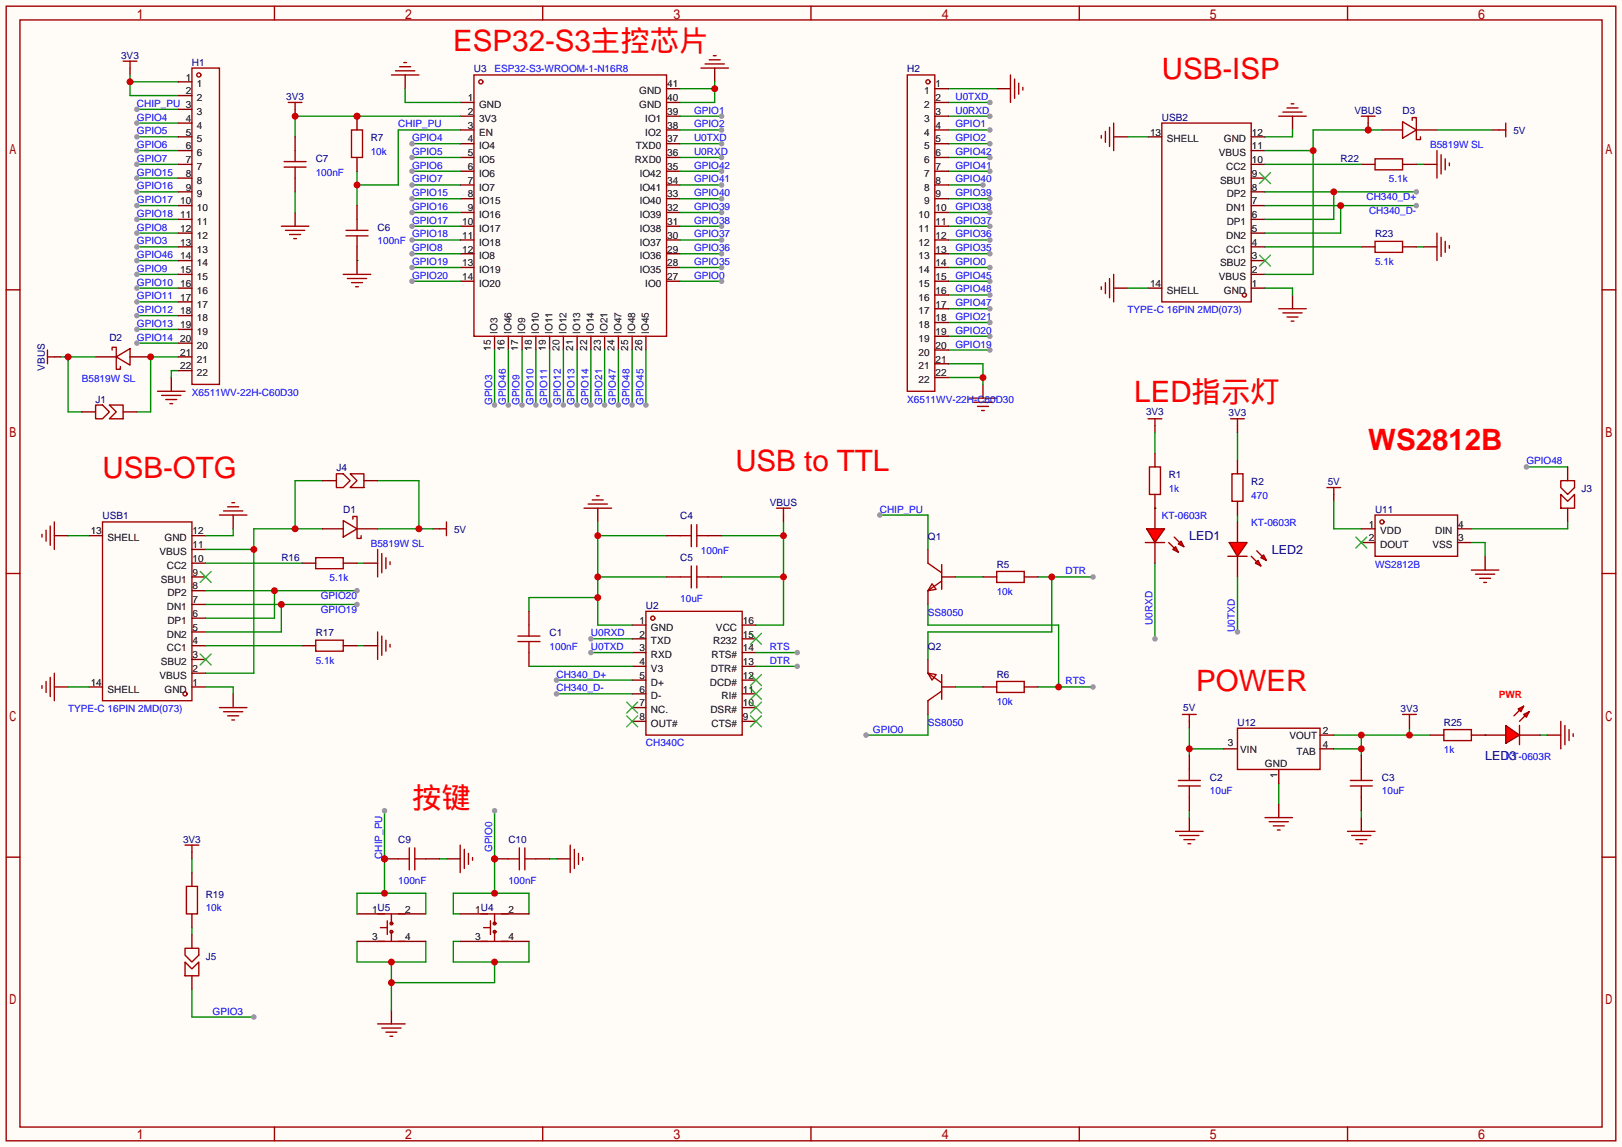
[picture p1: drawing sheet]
<svg xmlns="http://www.w3.org/2000/svg" width="299mm" height="212mm" viewBox="0 0 299 212" stroke-linecap="round" stroke-linejoin="round" font-family="sans-serif">
<defs><g id="words">
<g font-size="5.4" fill="#f00">
<text x="83.7" y="9.5">ESP32-S3主控芯片</text>
<text x="214.5" y="14.6">USB-ISP</text>
<text x="209.4" y="74.3">LED指示灯</text>
<text x="252.6" y="83.1">WS2812B</text>
<text x="18.9" y="88.2">USB-OTG</text>
<text x="135.8" y="87">USB to TTL</text>
<text x="220.9" y="127.6">POWER</text>
<text x="76.1" y="149.2">按键</text>
</g>
<g font-size="2.3" fill="#000080">
<text x="219.6" y="99.7">LED1</text>
<text x="234.8" y="102.3">LED2</text>
<text x="274.2" y="140.4">LED3</text>
</g>
<g font-size="1.8" fill="#000080">
<text x="22.4" y="10.8">3V3</text>
<text x="35.4" y="12.1">H1</text>
<text x="87.5" y="13.4">U3</text>
<text x="167.5" y="13.4">H2</text>
<text x="52.8" y="18.5">3V3</text>
<text x="214.5" y="22.3">USB2</text>
<text x="250.1" y="21">VBUS</text>
<text x="259" y="21">D3</text>
<text x="58.3" y="29.9">C7</text>
<text x="68.5" y="26.1">R7</text>
<text x="247.5" y="29.9">R22</text>
<text x="279.4" y="24.8">5V</text>
<text x="69.7" y="42.6">C6</text>
<text x="253.9" y="43.9">R23</text>
<text x="20.2" y="62.9">D2</text>
<text x="8.3" y="68.4" transform="rotate(-90 8.3 68.4)">VBUS</text>
<text x="17.7" y="74.3">J1</text>
<text x="211.6" y="76.6">3V3</text>
<text x="226.8" y="76.9">3V3</text>
<text x="62.1" y="87">J4</text>
<text x="215.8" y="88.3">R1</text>
<text x="231" y="89.6">R2</text>
<text x="245.1" y="89.6">5V</text>
<text x="18.9" y="95.9">USB1</text>
<text x="63.4" y="94.7">D1</text>
<text x="125.6" y="95.9">C4</text>
<text x="142.1" y="93.4">VBUS</text>
<text x="253.9" y="94.7">U11</text>
<text x="292" y="90.9">J3</text>
<text x="83.8" y="98.5">5V</text>
<text x="171.3" y="99.7">Q1</text>
<text x="51.9" y="103.6">R16</text>
<text x="125.6" y="103.6">C5</text>
<text x="184" y="104.8">R5</text>
<text x="119.3" y="112.4">U2</text>
<text x="58.3" y="117.5">R17</text>
<text x="101.5" y="117.5">C1</text>
<text x="171.3" y="120.1">Q2</text>
<text x="184" y="125.1">R6</text>
<text x="218.5" y="131.2">5V</text>
<text x="258.6" y="131.5">3V3</text>
<text x="228.5" y="134">U12</text>
<text x="266.6" y="134">R25</text>
<text x="223.4" y="144.2">C2</text>
<text x="255.1" y="144.2">C3</text>
<text x="33.8" y="155.6">3V3</text>
<text x="73.5" y="155.6">C9</text>
<text x="93.9" y="155.6">C10</text>
<text x="38" y="165.8">R19</text>
<text x="38" y="177.2">J5</text>
</g>
<g font-size="1.8">
<text x="34.3" y="14.9">1</text>
<text x="34.3" y="17.4">2</text>
<text x="36.4" y="16.2">1</text>
<text x="118" y="17.4">GND</text>
<text x="123.2" y="16.2">41</text>
<text x="170.6" y="17.4">1</text>
<text x="172.7" y="16.2">1</text>
<text x="34.3" y="22.5">4</text>
<text x="36.4" y="18.7">2</text>
<text x="36.4" y="21.2">3</text>
<text x="36.4" y="23.8">4</text>
<text x="86.3" y="23.8">3</text>
<text x="86.3" y="21.2">2</text>
<text x="86.3" y="18.7">1</text>
<text x="88.4" y="22.5">3V3</text>
<text x="88.4" y="20">GND</text>
<text x="118" y="20">GND</text>
<text x="119.1" y="22.5">IO1</text>
<text x="123.2" y="18.7">40</text>
<text x="123.2" y="21.2">39</text>
<text x="123.2" y="23.8">38</text>
<text x="170.6" y="20">2</text>
<text x="170.6" y="22.5">3</text>
<text x="172.7" y="18.7">2</text>
<text x="172.7" y="21.2">3</text>
<text x="172.7" y="23.8">4</text>
<text x="34.3" y="25">5</text>
<text x="34.3" y="27.6">6</text>
<text x="36.4" y="26.3">5</text>
<text x="36.4" y="28.9">6</text>
<text x="86.3" y="28.9">5</text>
<text x="86.3" y="26.3">4</text>
<text x="88.4" y="27.6">IO4</text>
<text x="88.4" y="25">EN</text>
<text x="117.4" y="27.6">TXD0</text>
<text x="119.1" y="25">IO2</text>
<text x="123.2" y="26.3">37</text>
<text x="123.2" y="28.9">36</text>
<text x="170.6" y="25">4</text>
<text x="170.6" y="27.6">5</text>
<text x="172.7" y="26.3">5</text>
<text x="172.7" y="28.9">6</text>
<text x="212.3" y="25">13</text>
<text x="215.4" y="26.3">SHELL</text>
<text x="225" y="28.9">VBUS</text>
<text x="226" y="26.3">GND</text>
<text x="231.1" y="27.6">11</text>
<text x="231.1" y="25">12</text>
<text x="34.3" y="30.1">7</text>
<text x="34.3" y="32.7">8</text>
<text x="34.3" y="35.2">9</text>
<text x="36.4" y="31.4">7</text>
<text x="36.4" y="33.9">8</text>
<text x="86.3" y="33.9">7</text>
<text x="86.3" y="31.4">6</text>
<text x="88.4" y="35.2">IO7</text>
<text x="88.4" y="32.7">IO6</text>
<text x="88.4" y="30.1">IO5</text>
<text x="117.2" y="30.1">RXD0</text>
<text x="118.1" y="32.7">IO42</text>
<text x="118.1" y="35.2">IO41</text>
<text x="123.2" y="31.4">35</text>
<text x="123.2" y="33.9">34</text>
<text x="170.6" y="30.1">6</text>
<text x="170.6" y="32.7">7</text>
<text x="170.6" y="35.2">8</text>
<text x="172.7" y="31.4">7</text>
<text x="172.7" y="33.9">8</text>
<text x="225.2" y="33.9">SBU1</text>
<text x="226.4" y="31.4">CC2</text>
<text x="231.1" y="35.2">8</text>
<text x="231.1" y="32.7">9</text>
<text x="231.1" y="30.1">10</text>
<text x="33.3" y="37.7">10</text>
<text x="33.3" y="40.3">11</text>
<text x="36.4" y="36.5">9</text>
<text x="36.4" y="39">10</text>
<text x="36.4" y="41.6">11</text>
<text x="85.3" y="41.6">10</text>
<text x="86.3" y="39">9</text>
<text x="86.3" y="36.5">8</text>
<text x="88.4" y="40.3">IO16</text>
<text x="88.4" y="37.7">IO15</text>
<text x="118.1" y="37.7">IO40</text>
<text x="118.1" y="40.3">IO39</text>
<text x="123.2" y="36.5">33</text>
<text x="123.2" y="39">32</text>
<text x="123.2" y="41.6">31</text>
<text x="169.6" y="40.3">10</text>
<text x="170.6" y="37.7">9</text>
<text x="172.7" y="36.5">9</text>
<text x="172.7" y="39">10</text>
<text x="172.7" y="41.6">11</text>
<text x="226.4" y="39">DN1</text>
<text x="226.5" y="41.6">DP1</text>
<text x="226.5" y="36.5">DP2</text>
<text x="231.1" y="40.3">6</text>
<text x="231.1" y="37.7">7</text>
<text x="33.3" y="42.8">12</text>
<text x="33.3" y="45.4">13</text>
<text x="33.3" y="47.9">14</text>
<text x="36.4" y="44.1">12</text>
<text x="36.4" y="46.6">13</text>
<text x="85.3" y="46.6">12</text>
<text x="85.3" y="44.1">11</text>
<text x="88.4" y="47.9">IO8</text>
<text x="88.4" y="45.4">IO18</text>
<text x="88.4" y="42.8">IO17</text>
<text x="118.1" y="42.8">IO38</text>
<text x="118.1" y="45.4">IO37</text>
<text x="118.1" y="47.9">IO36</text>
<text x="123.2" y="44.1">30</text>
<text x="123.2" y="46.6">29</text>
<text x="169.6" y="42.8">11</text>
<text x="169.6" y="45.4">12</text>
<text x="169.6" y="47.9">13</text>
<text x="172.7" y="44.1">12</text>
<text x="172.7" y="46.6">13</text>
<text x="226.4" y="46.6">CC1</text>
<text x="226.4" y="44.1">DN2</text>
<text x="231.1" y="47.9">3</text>
<text x="231.1" y="45.4">4</text>
<text x="231.1" y="42.8">5</text>
<text x="33.3" y="50.4">15</text>
<text x="33.3" y="53">16</text>
<text x="36.4" y="49.2">14</text>
<text x="36.4" y="51.7">15</text>
<text x="85.3" y="51.7">14</text>
<text x="85.3" y="49.2">13</text>
<text x="88.4" y="53">IO20</text>
<text x="88.4" y="50.4">IO19</text>
<text x="118.1" y="50.4">IO35</text>
<text x="119.1" y="53">IO0</text>
<text x="123.2" y="49.2">28</text>
<text x="123.2" y="51.7">27</text>
<text x="169.6" y="50.4">14</text>
<text x="169.6" y="53">15</text>
<text x="172.7" y="49.2">14</text>
<text x="172.7" y="51.7">15</text>
<text x="212.3" y="53">14</text>
<text x="225" y="51.7">VBUS</text>
<text x="225.2" y="49.2">SBU2</text>
<text x="231.1" y="53">1</text>
<text x="231.1" y="50.4">2</text>
<text x="33.3" y="55.5">17</text>
<text x="33.3" y="58.1">18</text>
<text x="36.4" y="54.3">16</text>
<text x="36.4" y="56.8">17</text>
<text x="36.4" y="59.3">18</text>
<text x="169.6" y="55.5">16</text>
<text x="169.6" y="58.1">17</text>
<text x="172.7" y="54.3">16</text>
<text x="172.7" y="56.8">17</text>
<text x="172.7" y="59.3">18</text>
<text x="215.4" y="54.3">SHELL</text>
<text x="226" y="54.3">GND</text>
<text x="33.3" y="60.6">19</text>
<text x="33.3" y="63.1">20</text>
<text x="33.3" y="65.7">21</text>
<text x="36.4" y="61.9">19</text>
<text x="36.4" y="64.4">20</text>
<text x="90.6" y="64.8" transform="rotate(-90 90.6 64.8)">15</text>
<text x="91.9" y="61.6" transform="rotate(-90 91.9 61.6)">IO3</text>
<text x="93.1" y="64.8" transform="rotate(-90 93.1 64.8)">16</text>
<text x="94.4" y="61.6" transform="rotate(-90 94.4 61.6)">IO46</text>
<text x="95.7" y="64.8" transform="rotate(-90 95.7 64.8)">17</text>
<text x="96.9" y="61.6" transform="rotate(-90 96.9 61.6)">IO9</text>
<text x="98.2" y="64.8" transform="rotate(-90 98.2 64.8)">18</text>
<text x="99.5" y="61.6" transform="rotate(-90 99.5 61.6)">IO10</text>
<text x="100.8" y="64.8" transform="rotate(-90 100.8 64.8)">19</text>
<text x="102" y="61.6" transform="rotate(-90 102 61.6)">IO11</text>
<text x="103.3" y="64.8" transform="rotate(-90 103.3 64.8)">20</text>
<text x="104.6" y="61.6" transform="rotate(-90 104.6 61.6)">IO12</text>
<text x="105.8" y="64.8" transform="rotate(-90 105.8 64.8)">21</text>
<text x="107.1" y="61.6" transform="rotate(-90 107.1 61.6)">IO13</text>
<text x="108.4" y="64.8" transform="rotate(-90 108.4 64.8)">22</text>
<text x="109.6" y="61.6" transform="rotate(-90 109.6 61.6)">IO14</text>
<text x="110.9" y="64.8" transform="rotate(-90 110.9 64.8)">23</text>
<text x="112.2" y="61.6" transform="rotate(-90 112.2 61.6)">IO21</text>
<text x="113.5" y="64.8" transform="rotate(-90 113.5 64.8)">24</text>
<text x="114.7" y="61.6" transform="rotate(-90 114.7 61.6)">IO47</text>
<text x="116" y="64.8" transform="rotate(-90 116 64.8)">25</text>
<text x="117.3" y="61.6" transform="rotate(-90 117.3 61.6)">IO48</text>
<text x="118.5" y="64.8" transform="rotate(-90 118.5 64.8)">26</text>
<text x="119.8" y="61.6" transform="rotate(-90 119.8 61.6)">IO45</text>
<text x="169.6" y="60.6">18</text>
<text x="169.6" y="63.1">19</text>
<text x="169.6" y="65.7">20</text>
<text x="172.7" y="61.9">19</text>
<text x="172.7" y="64.4">20</text>
<text x="33.3" y="68.2">22</text>
<text x="36.4" y="67">21</text>
<text x="36.4" y="69.5">22</text>
<text x="169.6" y="68.2">21</text>
<text x="169.6" y="70.8">22</text>
<text x="172.7" y="67">21</text>
<text x="172.7" y="69.5">22</text>
<text x="16.7" y="98.7">13</text>
<text x="19.9" y="100">SHELL</text>
<text x="30.4" y="100">GND</text>
<text x="35.6" y="101.2">11</text>
<text x="35.6" y="98.7">12</text>
<text x="252.7" y="97.4">1</text>
<text x="252.7" y="100">2</text>
<text x="254.8" y="98.7">VDD</text>
<text x="254.8" y="101.2">DOUT</text>
<text x="264.5" y="101.2">VSS</text>
<text x="265" y="98.7">DIN</text>
<text x="269.2" y="100">3</text>
<text x="269.2" y="97.4">4</text>
<text x="29.5" y="102.5">VBUS</text>
<text x="29.7" y="107.6">SBU1</text>
<text x="30.8" y="105.1">CC2</text>
<text x="35.6" y="106.3">9</text>
<text x="35.6" y="103.8">10</text>
<text x="30.8" y="112.7">DN1</text>
<text x="30.9" y="110.1">DP2</text>
<text x="35.6" y="113.9">6</text>
<text x="35.6" y="111.4">7</text>
<text x="35.6" y="108.9">8</text>
<text x="30.8" y="117.8">DN2</text>
<text x="30.9" y="115.2">DP1</text>
<text x="35.6" y="119">4</text>
<text x="35.6" y="116.5">5</text>
<text x="118.1" y="115.2">1</text>
<text x="118.1" y="117.8">2</text>
<text x="120.2" y="116.5">GND</text>
<text x="120.2" y="119">TXD</text>
<text x="131.7" y="119">R232</text>
<text x="132.2" y="116.5">VCC</text>
<text x="137.2" y="117.8">15</text>
<text x="137.2" y="115.2">16</text>
<text x="29.5" y="125.4">VBUS</text>
<text x="29.7" y="122.8">SBU2</text>
<text x="30.8" y="120.3">CC1</text>
<text x="35.6" y="124.1">2</text>
<text x="35.6" y="121.6">3</text>
<text x="118.1" y="120.3">3</text>
<text x="118.1" y="122.8">4</text>
<text x="118.1" y="125.4">5</text>
<text x="120.2" y="121.6">RXD</text>
<text x="120.2" y="124.1">V3</text>
<text x="131.3" y="124.1">DTR#</text>
<text x="131.4" y="121.6">RTS#</text>
<text x="137.2" y="125.4">12</text>
<text x="137.2" y="122.8">13</text>
<text x="137.2" y="120.3">14</text>
<text x="16.7" y="126.6">14</text>
<text x="19.9" y="127.9">SHELL</text>
<text x="30.4" y="127.9">GND</text>
<text x="35.6" y="126.6">1</text>
<text x="118.1" y="127.9">6</text>
<text x="118.1" y="130.5">7</text>
<text x="120.2" y="126.6">D+</text>
<text x="120.2" y="129.2">D-</text>
<text x="120.2" y="131.7">NC.</text>
<text x="131.1" y="126.6">DCD#</text>
<text x="131.2" y="131.7">DSR#</text>
<text x="133.2" y="129.2">RI#</text>
<text x="137.2" y="130.5">10</text>
<text x="137.2" y="127.9">11</text>
<text x="118.1" y="133">8</text>
<text x="120.2" y="134.3">OUT#</text>
<text x="131.4" y="134.3">CTS#</text>
<text x="137.2" y="133">9</text>
<text x="226.7" y="137.8">3</text>
<text x="238.1" y="136.6">VOUT</text>
<text x="244.2" y="135.6">2</text>
<text x="229" y="139.1">VIN</text>
<text x="233.6" y="141.7">GND</text>
<text x="235.9" y="143.6" transform="rotate(-90 235.9 143.6)">1</text>
<text x="239.4" y="139.4">TAB</text>
<text x="244.2" y="138.1">4</text>
<text x="68.7" y="168.6">1U5</text>
<text x="68.7" y="173.6">3</text>
<text x="74.8" y="168.6">2</text>
<text x="74.8" y="173.6">4</text>
<text x="87.7" y="168.6">1U4</text>
<text x="87.7" y="173.6">3</text>
<text x="93.9" y="168.6">2</text>
<text x="93.9" y="173.6">4</text>
</g>
<g font-size="1.8" fill="#00f">
<text x="91.3" y="13.4">ESP32-S3-WROOM-1-N16R8</text>
<text x="25.3" y="19.7">CHIP_PU 3</text>
<text x="25.3" y="22.3">GPIO4</text>
<text x="73.5" y="23.5">CHIP_PU</text>
<text x="128.1" y="21">GPIO1</text>
<text x="128.1" y="23.5">GPIO2</text>
<text x="176.4" y="18.5">U0TXD</text>
<text x="176.4" y="21">U0RXD</text>
<text x="176.4" y="23.5">GPIO1</text>
<text x="25.3" y="24.8">GPIO5</text>
<text x="25.3" y="27.4">GPIO6</text>
<text x="25.3" y="29.9">GPIO7</text>
<text x="68.5" y="28.6">10k</text>
<text x="76.1" y="26.1">GPIO4</text>
<text x="76.1" y="28.6">GPIO5</text>
<text x="128.1" y="26.1">U0TXD</text>
<text x="128.1" y="28.6">U0RXD</text>
<text x="176.4" y="26.1">GPIO2</text>
<text x="176.4" y="28.6">GPIO42</text>
<text x="264" y="27.4">B5819W SL</text>
<text x="25.3" y="32.4">GPIO15</text>
<text x="25.3" y="35">GPIO16</text>
<text x="58.3" y="32.4">100nF</text>
<text x="76.1" y="31.2">GPIO6</text>
<text x="76.1" y="33.7">GPIO7</text>
<text x="128.1" y="31.2">GPIO42</text>
<text x="128.1" y="33.7">GPIO41</text>
<text x="176.4" y="31.2">GPIO41</text>
<text x="176.4" y="33.7">GPIO40</text>
<text x="256.4" y="33.7">5.1k</text>
<text x="25.3" y="37.5">GPIO17</text>
<text x="25.3" y="40.1">GPIO18</text>
<text x="76.1" y="36.2">GPIO15</text>
<text x="76.1" y="38.8">GPIO16</text>
<text x="76.1" y="41.3">GPIO17</text>
<text x="128.1" y="36.2">GPIO40</text>
<text x="128.1" y="38.8">GPIO39</text>
<text x="128.1" y="41.3">GPIO38</text>
<text x="176.4" y="41.3">GPIO37</text>
<text x="176.4" y="38.8">GPIO38</text>
<text x="176.4" y="36.2">GPIO39</text>
<text x="252.3" y="37">CH340_D+</text>
<text x="252.8" y="39.5">CH340_D-</text>
<text x="25.3" y="42.6">GPIO8</text>
<text x="25.3" y="45.1">GPIO3</text>
<text x="25.3" y="47.7">GPIO46</text>
<text x="69.7" y="45.1">100nF</text>
<text x="76.1" y="43.9">GPIO18</text>
<text x="76.1" y="46.4">GPIO8</text>
<text x="128.1" y="43.9">GPIO37</text>
<text x="128.1" y="46.4">GPIO36</text>
<text x="176.4" y="46.4">GPIO35</text>
<text x="176.4" y="43.9">GPIO36</text>
<text x="25.3" y="50.2">GPIO9</text>
<text x="25.3" y="52.8">GPIO10</text>
<text x="76.1" y="48.9">GPIO19</text>
<text x="76.1" y="51.5">GPIO20</text>
<text x="128.1" y="48.9">GPIO35</text>
<text x="128.1" y="51.5">GPIO0</text>
<text x="176.4" y="51.5">GPIO45</text>
<text x="176.4" y="48.9">GPIO0</text>
<text x="253.9" y="48.9">5.1k</text>
<text x="25.3" y="55.3">GPIO11</text>
<text x="25.3" y="57.8">GPIO12</text>
<text x="176.4" y="59.1">GPIO21</text>
<text x="176.4" y="56.6">GPIO47</text>
<text x="176.4" y="54">GPIO48</text>
<text x="208.2" y="57.8">TYPE-C 16PIN 2MD(073)</text>
<text x="25.3" y="60.4">GPIO13</text>
<text x="25.3" y="62.9">GPIO14</text>
<text x="176.4" y="64.2">GPIO19</text>
<text x="176.4" y="61.6">GPIO20</text>
<text x="15.1" y="70.5">B5819W SL</text>
<text x="35.4" y="73.1">X6511WV-22H-C60D30</text>
<text x="90.9" y="74.8" transform="rotate(-90 90.9 74.8)">GPIO3</text>
<text x="93.4" y="74.8" transform="rotate(-90 93.4 74.8)">GPIO46</text>
<text x="95.9" y="74.8" transform="rotate(-90 95.9 74.8)">GPIO9</text>
<text x="98.5" y="74.8" transform="rotate(-90 98.5 74.8)">GPIO10</text>
<text x="101" y="74.8" transform="rotate(-90 101 74.8)">GPIO11</text>
<text x="103.6" y="74.8" transform="rotate(-90 103.6 74.8)">GPIO12</text>
<text x="106.1" y="74.8" transform="rotate(-90 106.1 74.8)">GPIO13</text>
<text x="108.6" y="74.8" transform="rotate(-90 108.6 74.8)">GPIO14</text>
<text x="111.2" y="74.8" transform="rotate(-90 111.2 74.8)">GPIO21</text>
<text x="113.7" y="74.8" transform="rotate(-90 113.7 74.8)">GPIO47</text>
<text x="116.3" y="74.8" transform="rotate(-90 116.3 74.8)">GPIO48</text>
<text x="118.8" y="74.8" transform="rotate(-90 118.8 74.8)">GPIO45</text>
<text x="167.5" y="74.3">X6511WV-22H-C60D30</text>
<text x="281.8" y="85.8">GPIO48</text>
<text x="162.4" y="94.7">CHIP_PU</text>
<text x="214.5" y="95.9">KT-0603R</text>
<text x="215.8" y="90.9">1k</text>
<text x="231" y="92.1">470</text>
<text x="68.5" y="101">B5819W SL</text>
<text x="231" y="97.2">KT-0603R</text>
<text x="60.8" y="107.4">5.1k</text>
<text x="129.4" y="102.3">100nF</text>
<text x="196.7" y="106.1">DTR</text>
<text x="253.9" y="104.8">WS2812B</text>
<text x="59.2" y="110.7">GPIO20</text>
<text x="59.2" y="113.2">GPIO19</text>
<text x="125.6" y="111.2">10uF</text>
<text x="171.3" y="113.7">SS8050</text>
<text x="184" y="109.9">10k</text>
<text x="109.1" y="117.5">U0RXD</text>
<text x="212.8" y="115.4" transform="rotate(-90 212.8 115.4)">U0RXD</text>
<text x="228" y="116.7" transform="rotate(-90 228 116.7)">U0TXD</text>
<text x="58.3" y="122.6">5.1k</text>
<text x="101.5" y="120.1">100nF</text>
<text x="102.7" y="125.1">CH340_D+</text>
<text x="109.1" y="120.1">U0TXD</text>
<text x="142.1" y="120.1">RTS</text>
<text x="142.1" y="122.6">DTR</text>
<text x="12.6" y="131.5">TYPE-C 16PIN 2MD(073)</text>
<text x="102.7" y="127.7">CH340_D-</text>
<text x="184" y="130.2">10k</text>
<text x="196.7" y="126.4">RTS</text>
<text x="119.3" y="137.8">CH340C</text>
<text x="161.2" y="135.3">GPIO0</text>
<text x="171.3" y="134">SS8050</text>
<text x="266.6" y="139.1">1k</text>
<text x="278" y="140.4">KT-0603R</text>
<text x="223.4" y="146.7">10uF</text>
<text x="255.1" y="146.7">10uF</text>
<text x="70.5" y="158.6" transform="rotate(-90 70.5 158.6)">CHIP_PU</text>
<text x="90.9" y="157.4" transform="rotate(-90 90.9 157.4)">GPIO0</text>
<text x="73.5" y="163.2">100nF</text>
<text x="93.9" y="163.2">100nF</text>
<text x="38" y="168.3">10k</text>
<text x="39.2" y="187.4">GPIO3</text>
</g>
<text font-size="1.8" fill="#f00" x="276.7" y="129">PWR</text>
</g></defs>
<path d="M0 0h299.5v211.8h-299.5z" fill="#fffcf7"/>
<g fill="none" stroke="#a10000" stroke-width=".25">
<path d="M1.1 1.1h297.2v209.6h-297.2zM3.7 3.7h292.1v204.5h-292.1zM50.7 1.1v2.6M100.2 1.1v2.6M149.7 1.1v2.6M199.3 1.1v2.6M248.8 1.1v2.6M1.1 53.5h2.6M295.8 53.5h2.5M107.8 93.9h5.1M108.6 93.1h3.5M109.3 92.3h2.1"/>
<path d="M110.1 91.6h.5M1.1 105.9h2.6M119.3 112.9h17.7v22.9h-17.7zM295.8 105.9h2.5M1.1 158.3h2.6M295.8 158.3h2.5M50.7 208.2v2.5M100.2 208.2v2.5M149.7 208.2v2.5M199.3 208.2v2.5M248.8 208.2v2.5"/>
<circle cx="120.5" cy="114.2" r=".38"/>
</g>
<g fill="none" stroke="#870000" stroke-width=".25">
<path d="M110.4 93.9v2.5M116.7 115.4h2.6M116.7 118h2.6M137 115.4h2.6M137 118h2.6M116.7 120.5h2.6M116.7 123.1h2.6M116.7 125.6h2.6M116.7 128.1h2.6M116.7 130.7h2.6M116.7 133.2h2.6M137 120.5h2.6"/>
<path d="M137 123.1h2.6M137 125.6h2.6M137 128.1h2.6M137 130.7h2.6M137 133.2h2.6"/>
</g>
<g fill="none" stroke="#3c3" stroke-width=".25">
<path d="M138.6 117l2 2M140.6 117l-2 2M115.7 129.7l2 2M115.7 132.2l2 2M117.7 129.7l-2 2M117.7 132.2l-2 2M138.6 132.2l2 2M138.6 129.7l2 2M138.6 127.1l2 2.1M138.6 124.6l2 2M140.6 132.2l-2 2M140.6 129.7l-2 2"/>
<path d="M140.6 127.1l-2 2.1M140.6 124.6l-2 2"/>
</g>
<path d="M110.4 96.4v19h6.3M110.4 98.9h12.7M110.4 110.4h-12.7v2.5M110.4 106.6h12.7" fill="none" stroke="#008700" stroke-width=".25"/>
<g fill="#c00">
<circle cx="110.4" cy="110.4" r=".63"/>
<circle cx="110.4" cy="106.6" r=".63"/>
<circle cx="110.4" cy="98.9" r=".63"/>
</g>
<path d="M109.1 118h7.6" fill="none" stroke="#008700" stroke-width=".25"/>
<circle cx="109.1" cy="118" r=".51" fill="#999"/>
<path d="M109.1 120.5h7.6" fill="none" stroke="#008700" stroke-width=".25"/>
<circle cx="109.1" cy="120.5" r=".51" fill="#999"/>
<path d="M97.7 123.1h19M102.7 125.6h14" fill="none" stroke="#008700" stroke-width=".25"/>
<circle cx="102.7" cy="125.6" r=".51" fill="#999"/>
<path d="M102.7 128.1h14" fill="none" stroke="#008700" stroke-width=".25"/>
<circle cx="102.7" cy="128.1" r=".51" fill="#999"/>
<path d="M133.2 98.9h11.5M144.7 96.4v19h-5.1M133.2 106.6h11.5" fill="none" stroke="#008700" stroke-width=".25"/>
<g fill="#c00">
<circle cx="144.7" cy="106.6" r=".63"/>
<circle cx="144.7" cy="98.9" r=".63"/>
</g>
<path d="M139.6 120.5h7.6" fill="none" stroke="#008700" stroke-width=".25"/>
<circle cx="147.2" cy="120.5" r=".51" fill="#999"/>
<path d="M139.6 123.1h7.6" fill="none" stroke="#008700" stroke-width=".25"/>
<circle cx="147.2" cy="123.1" r=".51" fill="#999"/>
<path d="M162.4 95.1h8.9v6.4" fill="none" stroke="#008700" stroke-width=".25"/>
<circle cx="162.4" cy="95.1" r=".51" fill="#999"/>
<path d="M171.3 111.6v3.8h24.2v11.5M176.4 106.6h5.1M191.6 126.9h10.2" fill="none" stroke="#008700" stroke-width=".25"/>
<circle cx="195.5" cy="126.9" r=".63" fill="#c00"/>
<circle cx="201.8" cy="126.9" r=".51" fill="#999"/>
<path d="M171.3 132v3.8h-11.4" fill="none" stroke="#008700" stroke-width=".25"/>
<circle cx="159.9" cy="135.8" r=".51" fill="#999"/>
<path d="M191.6 106.6h10.2M194.2 106.6v10.1h-22.9v5.1" fill="none" stroke="#008700" stroke-width=".25"/>
<circle cx="194.2" cy="106.6" r=".63" fill="#c00"/>
<circle cx="201.8" cy="106.6" r=".51" fill="#999"/>
<path d="M125.6 16.4h6.4M132 15.1v3.8h-6.4M176.4 126.9h5.1" fill="none" stroke="#008700" stroke-width=".25"/>
<g fill="none" stroke="#870000" stroke-width=".25">
<path d="M85 18.9h2.5M123.1 16.4h2.5M123.1 18.9h2.5M132 12.6v2.5M85 21.5h2.5M85 24h2.5M85 26.5h2.5M85 29.1h2.5M85 31.6h2.5M85 34.2h2.5M85 36.7h2.5M85 39.2h2.5"/>
<path d="M123.1 21.5h2.5M123.1 24h2.5M123.1 26.5h2.5M123.1 29.1h2.5M123.1 31.6h2.5M123.1 34.2h2.5M123.1 36.7h2.5M123.1 39.2h2.5M85 41.8h2.5M85 44.3h2.5M85 46.9h2.5M85 49.4h2.5"/>
<path d="M85 51.9h2.5M123.1 41.8h2.5M123.1 44.3h2.5M123.1 46.9h2.5M123.1 49.4h2.5M123.1 51.9h2.5M91.3 62.1v2.5M93.9 62.1v2.5M96.4 62.1v2.5M98.9 62.1v2.5M101.5 62.1v2.5M104 62.1v2.5"/>
<path d="M106.6 62.1v2.5M109.1 62.1v2.5M111.6 62.1v2.5M114.2 62.1v2.5M116.7 62.1v2.5M119.3 62.1v2.5M144.7 95.1v1.3M171.3 101.5v2.5M171.3 109.1v2.5M173.9 106.6h2.5M181.5 106.6h2.5M189.1 106.6h2.5"/>
<path d="M171.3 121.8v2.5M171.3 129.4v2.6M173.9 126.9h2.5M181.5 126.9h2.5M189.1 126.9h2.5"/>
</g>
<g fill="none" stroke="#a10000" stroke-width=".25">
<path d="M87.5 13.8h35.6v48.3h-35.6zM129.4 12.6h5.1M130.2 11.8h3.5M130.9 11h2.1M131.7 10.3h.5M143.4 93.9h2.5M144.7 93.9v1.2M171.3 104l2.6 1.8M172.1 107.8l.7 1-1.5 .3zM173.9 107.3l-2.6 1.8M173.9 104.3v4.5M184 105.5h5.1v2.1h-5.1z"/>
<path d="M171.3 124.3l1.5 .3-.7 1zM171.3 124.3l2.6 1.8M173.9 124.6v4.6M173.9 127.6l-2.6 1.8M184 125.9h5.1v2h-5.1z"/>
<circle cx="88.8" cy="15.1" r=".38"/>
</g>
<circle cx="132" cy="16.4" r=".63" fill="#c00"/>
<path d="M125.6 21.5h7.6" fill="none" stroke="#008700" stroke-width=".25"/>
<circle cx="133.2" cy="21.5" r=".51" fill="#999"/>
<path d="M125.6 24h7.6" fill="none" stroke="#008700" stroke-width=".25"/>
<circle cx="133.2" cy="24" r=".51" fill="#999"/>
<path d="M125.6 26.5h7.6" fill="none" stroke="#008700" stroke-width=".25"/>
<circle cx="133.2" cy="26.5" r=".51" fill="#999"/>
<path d="M125.6 29.1h7.6" fill="none" stroke="#008700" stroke-width=".25"/>
<circle cx="133.2" cy="29.1" r=".51" fill="#999"/>
<path d="M125.6 31.6h7.6" fill="none" stroke="#008700" stroke-width=".25"/>
<circle cx="133.2" cy="31.6" r=".51" fill="#999"/>
<path d="M125.6 34.2h7.6" fill="none" stroke="#008700" stroke-width=".25"/>
<circle cx="133.2" cy="34.2" r=".51" fill="#999"/>
<path d="M125.6 36.7h7.6" fill="none" stroke="#008700" stroke-width=".25"/>
<circle cx="133.2" cy="36.7" r=".51" fill="#999"/>
<path d="M125.6 39.2h7.6" fill="none" stroke="#008700" stroke-width=".25"/>
<circle cx="133.2" cy="39.2" r=".51" fill="#999"/>
<path d="M125.6 41.8h7.6" fill="none" stroke="#008700" stroke-width=".25"/>
<circle cx="133.2" cy="41.8" r=".51" fill="#999"/>
<path d="M125.6 44.3h7.6" fill="none" stroke="#008700" stroke-width=".25"/>
<circle cx="133.2" cy="44.3" r=".51" fill="#999"/>
<path d="M125.6 46.9h7.6" fill="none" stroke="#008700" stroke-width=".25"/>
<circle cx="133.2" cy="46.9" r=".51" fill="#999"/>
<path d="M125.6 49.4h7.6" fill="none" stroke="#008700" stroke-width=".25"/>
<circle cx="133.2" cy="49.4" r=".51" fill="#999"/>
<path d="M125.6 51.9h7.6" fill="none" stroke="#008700" stroke-width=".25"/>
<circle cx="133.2" cy="51.9" r=".51" fill="#999"/>
<path d="M119.3 64.6v10.2" fill="none" stroke="#008700" stroke-width=".25"/>
<circle cx="119.3" cy="74.8" r=".51" fill="#999"/>
<path d="M116.7 64.6v10.2" fill="none" stroke="#008700" stroke-width=".25"/>
<circle cx="116.7" cy="74.8" r=".51" fill="#999"/>
<path d="M114.2 64.6v10.2" fill="none" stroke="#008700" stroke-width=".25"/>
<circle cx="114.2" cy="74.8" r=".51" fill="#999"/>
<path d="M111.6 64.6v10.2" fill="none" stroke="#008700" stroke-width=".25"/>
<circle cx="111.6" cy="74.8" r=".51" fill="#999"/>
<path d="M109.1 64.6v10.2" fill="none" stroke="#008700" stroke-width=".25"/>
<circle cx="109.1" cy="74.8" r=".51" fill="#999"/>
<path d="M96.4 64.6v10.2" fill="none" stroke="#008700" stroke-width=".25"/>
<circle cx="96.4" cy="74.8" r=".51" fill="#999"/>
<path d="M98.9 64.6v10.2" fill="none" stroke="#008700" stroke-width=".25"/>
<circle cx="98.9" cy="74.8" r=".51" fill="#999"/>
<path d="M101.5 64.6v10.2" fill="none" stroke="#008700" stroke-width=".25"/>
<circle cx="101.5" cy="74.8" r=".51" fill="#999"/>
<path d="M104 64.6v10.2" fill="none" stroke="#008700" stroke-width=".25"/>
<circle cx="104" cy="74.8" r=".51" fill="#999"/>
<path d="M106.6 64.6v10.2" fill="none" stroke="#008700" stroke-width=".25"/>
<circle cx="106.6" cy="74.8" r=".51" fill="#999"/>
<path d="M93.9 64.6v10.2" fill="none" stroke="#008700" stroke-width=".25"/>
<circle cx="93.9" cy="74.8" r=".51" fill="#999"/>
<path d="M91.3 64.6v10.2" fill="none" stroke="#008700" stroke-width=".25"/>
<circle cx="91.3" cy="74.8" r=".51" fill="#999"/>
<path d="M74.8 13.8v2.6M54.5 20.2v1.3" fill="none" stroke="#870000" stroke-width=".25"/>
<path d="M53.2 18.9h2.6M54.5 18.9v1.3M72.3 13.8h5M73 13.1h3.6M73.8 12.3h2M74.5 11.6h.6" fill="none" stroke="#a10000" stroke-width=".25"/>
<path d="M74.8 16.4v2.5h10.2M85 21.5h-30.5v3.8" fill="none" stroke="#008700" stroke-width=".25"/>
<g fill="#c00">
<circle cx="65.9" cy="21.5" r=".63"/>
<circle cx="54.5" cy="21.5" r=".63"/>
</g>
<path d="M65.9 31.6v6.4M85 24h-11.5v10.2h-7.6" fill="none" stroke="#008700" stroke-width=".25"/>
<circle cx="65.9" cy="34.2" r=".63" fill="#c00"/>
<path d="M54.5 39.2v2.6M65.9 48.1v2.6" fill="none" stroke="#870000" stroke-width=".25"/>
<path d="M51.9 41.8h5.1M52.7 42.5h3.6M53.5 43.3h2M54.2 44.1h.5M63.4 50.7h5.1M64.1 51.4h3.6M64.9 52.2h2M65.7 53h.5" fill="none" stroke="#a10000" stroke-width=".25"/>
<path d="M54.5 35.4v3.8M76.1 26.5h8.9M65.9 48.1h.1" fill="none" stroke="#008700" stroke-width=".25"/>
<circle cx="76.1" cy="26.5" r=".51" fill="#999"/>
<path d="M76.1 29.1h8.9" fill="none" stroke="#008700" stroke-width=".25"/>
<circle cx="76.1" cy="29.1" r=".51" fill="#999"/>
<path d="M76.1 31.6h8.9" fill="none" stroke="#008700" stroke-width=".25"/>
<circle cx="76.1" cy="31.6" r=".51" fill="#999"/>
<path d="M76.1 34.2h8.9" fill="none" stroke="#008700" stroke-width=".25"/>
<circle cx="76.1" cy="34.2" r=".51" fill="#999"/>
<path d="M76.1 36.7h8.9" fill="none" stroke="#008700" stroke-width=".25"/>
<circle cx="76.1" cy="36.7" r=".51" fill="#999"/>
<path d="M76.1 39.2h8.9" fill="none" stroke="#008700" stroke-width=".25"/>
<circle cx="76.1" cy="39.2" r=".51" fill="#999"/>
<path d="M76.1 41.8h8.9" fill="none" stroke="#008700" stroke-width=".25"/>
<circle cx="76.1" cy="41.8" r=".51" fill="#999"/>
<path d="M76.1 44.3h8.9" fill="none" stroke="#008700" stroke-width=".25"/>
<circle cx="76.1" cy="44.3" r=".51" fill="#999"/>
<path d="M76.1 46.9h8.9" fill="none" stroke="#008700" stroke-width=".25"/>
<circle cx="76.1" cy="46.9" r=".51" fill="#999"/>
<path d="M76.1 49.4h8.9" fill="none" stroke="#008700" stroke-width=".25"/>
<circle cx="76.1" cy="49.4" r=".51" fill="#999"/>
<path d="M76.1 51.9h8.9" fill="none" stroke="#008700" stroke-width=".25"/>
<circle cx="76.1" cy="51.9" r=".51" fill="#999"/>
<g fill="none" stroke="#a10000" stroke-width=".25">
<path d="M18.9 96.4h16.5v33h-16.5zM40.5 130.7h5.1M41.3 131.4h3.5M42 132.2h2.1M42.8 133h.5"/>
<circle cx="34.2" cy="128.1" r=".38"/>
</g>
<g fill="none" stroke="#870000" stroke-width=".25">
<path d="M16.4 98.9h2.5M35.4 98.9h2.6M35.4 119.3h2.6M35.4 116.7h2.6M35.4 114.2h2.6M35.4 111.6h2.6M35.4 109.1h2.6M35.4 106.6h2.6M35.4 104h2.6M35.4 101.5h2.6M16.4 126.9h2.5M35.4 126.9h2.6"/>
<path d="M35.4 124.3h2.6M35.4 121.8h2.6M43.1 128.1v2.6"/>
</g>
<path d="M37 105.5l2 2.1M39 105.5l-2 2.1M37 120.8l2 2M39 120.8l-2 2" fill="none" stroke="#3c3" stroke-width=".25"/>
<path d="M59.6 97.7h-12.7v26.6h-8.9M59.6 88.8h-5.1v8.9M38 101.5h8.9M38 126.9h5.1v1.2" fill="none" stroke="#008700" stroke-width=".25"/>
<g fill="#c00">
<circle cx="46.9" cy="101.5" r=".63"/>
<circle cx="54.5" cy="97.7" r=".63"/>
</g>
<path d="M38 109.1h27.9M50.7 109.1v5.1h-12.7" fill="none" stroke="#008700" stroke-width=".25"/>
<circle cx="50.7" cy="109.1" r=".63" fill="#c00"/>
<circle cx="65.9" cy="109.1" r=".51" fill="#999"/>
<path d="M38 111.6h27.9M51.9 111.6v5.1h-13.9" fill="none" stroke="#008700" stroke-width=".25"/>
<circle cx="51.9" cy="111.6" r=".63" fill="#c00"/>
<circle cx="65.9" cy="111.6" r=".51" fill="#999"/>
<path d="M10 98.9h2.6M43.1 95.1v2.6M59.6 97.7h3.8M65.9 97.7h3.8M79.9 97.7h1.3M55.8 104h2.5M55.8 119.3h2.5M63.4 104h2.5M63.4 119.3h2.5M67.2 104h2.5M67.2 119.3h2.5M10 126.9h2.6" fill="none" stroke="#870000" stroke-width=".25"/>
<g fill="none" stroke="#a10000" stroke-width=".25">
<path d="M7.7 98.7v.5M8.5 97.9v2M9.3 97.2v3.5M10 96.4v5.1M40.5 95.1h5.1M41.3 94.4h3.5M42 93.6h2.1M42.8 92.8h.5M63.4 96.1l2.5 1.6-2.5 1.5zM65.2 95.9v-.5h.7v4h.8v-.5M81.2 97.7h1.2M82.4 96.4v2.5"/>
<path d="M58.3 103h5.1v2h-5.1zM58.3 118.2h5.1v2.1h-5.1zM69.7 101.5v5.1M69.7 116.7v5.1M70.5 102.2v3.6M70.5 117.5v3.5M71.2 103v2M71.2 118.2v2.1M72 103.8v.5M72 119v.5M7.7 126.6v.5M8.5 125.9v2"/>
<path d="M9.3 125.1v3.6M10 124.3v5.1"/>
</g>
<path d="M12.6 98.9h3.8M43.1 97.7v1.2h-5.1M69.7 97.7h10.2M69.7 88.8h7.6v8.9M38 104h17.8M38 119.3h17.8M65.9 104h1.3M65.9 119.3h1.3M12.6 126.9h3.8" fill="none" stroke="#008700" stroke-width=".25"/>
<circle cx="77.3" cy="97.7" r=".63" fill="#c00"/>
<path d="M35.4 157.4v1.2" fill="none" stroke="#870000" stroke-width=".25"/>
<path d="M34.2 156.1h2.5M35.4 156.1v1.3" fill="none" stroke="#a10000" stroke-width=".25"/>
<path d="M35.4 158.6v2.6M35.4 171.3v1.3M35.4 182.8v5h11.5" fill="none" stroke="#008700" stroke-width=".25"/>
<circle cx="46.9" cy="187.8" r=".51" fill="#999"/>
<path d="M72.3 186.6v2.5" fill="none" stroke="#870000" stroke-width=".25"/>
<path d="M69.7 189.1h5.1M70.5 189.9h3.5M71.2 190.6h2.1M72 191.4h.5" fill="none" stroke="#a10000" stroke-width=".25"/>
<path d="M65.9 173.9v3.8h12.7v-3.8M72.3 177.7v8.9M85 173.9h-1.3v3.8h14v-3.8M91.3 177.7v3.8h-19" fill="none" stroke="#008700" stroke-width=".25"/>
<g fill="#c00">
<circle cx="72.3" cy="181.5" r=".63"/>
<circle cx="91.3" cy="177.7" r=".63"/>
<circle cx="72.3" cy="177.7" r=".63"/>
</g>
<path d="M91.3 149.7v15.3M85 168.8h-1.3v-3.8h14v3.8" fill="none" stroke="#008700" stroke-width=".25"/>
<g fill="#c00">
<circle cx="91.3" cy="165" r=".63"/>
<circle cx="91.3" cy="158.6" r=".63"/>
</g>
<circle cx="91.3" cy="149.7" r=".51" fill="#999"/>
<path d="M65.9 168.8h5.1M65.9 173.9h5.1M73.5 168.8h5.1M73.5 173.9h5.1M85 168.8h5M85 173.9h5M92.6 168.8h5.1M92.6 173.9h5.1" fill="none" stroke="#870000" stroke-width=".25"/>
<g fill="none" stroke="#a10000" stroke-width=".25">
<path d="M69.7 168.8h5.1M69.7 173.9h5.1M70.2 171.3h1.3M71.5 170.1v2.5M72.3 168.8v1.8M72.3 172.1v1.8M88.8 168.8h5.1M88.8 173.9h5.1M89.3 171.3h1.3M90.6 170.1v2.5M91.3 168.8v1.8M91.3 172.1v1.8"/>
<circle cx="72.3" cy="170.6" r=".25"/>
<circle cx="72.3" cy="172.1" r=".25"/>
<circle cx="91.3" cy="170.6" r=".25"/>
<circle cx="91.3" cy="172.1" r=".25"/>
</g>
<path d="M71 149.7v15.3M65.9 168.8v-3.8h12.7v3.8" fill="none" stroke="#008700" stroke-width=".25"/>
<g fill="#c00">
<circle cx="71" cy="165" r=".63"/>
<circle cx="71" cy="158.6" r=".63"/>
</g>
<circle cx="71" cy="149.7" r=".51" fill="#999"/>
<path d="M24 12.6v1.2M82.4 158.6h2.6M102.7 158.6h2.6" fill="none" stroke="#870000" stroke-width=".25"/>
<path d="M22.7 11.3h2.6M24 11.3v1.3M85 156.1v5.1M85.7 156.8v3.6M86.5 157.6v2M87.2 158.4v.5M105.3 156.1v5.1M106 156.8v3.6M106.8 157.6v2M107.6 158.4v.5" fill="none" stroke="#a10000" stroke-width=".25"/>
<path d="M24 15.1h8.9M24 13.8v3.9h8.9M81.2 158.6h1.2M101.5 158.6h1.2" fill="none" stroke="#008700" stroke-width=".25"/>
<circle cx="24" cy="15.1" r=".63" fill="#c00"/>
<path d="M25.3 20.2h7.6" fill="none" stroke="#008700" stroke-width=".25"/>
<circle cx="25.3" cy="20.2" r=".51" fill="#999"/>
<path d="M25.3 22.7h7.6" fill="none" stroke="#008700" stroke-width=".25"/>
<circle cx="25.3" cy="22.7" r=".51" fill="#999"/>
<path d="M25.3 25.3h7.6" fill="none" stroke="#008700" stroke-width=".25"/>
<circle cx="25.3" cy="25.3" r=".51" fill="#999"/>
<path d="M25.3 27.8h7.6" fill="none" stroke="#008700" stroke-width=".25"/>
<circle cx="25.3" cy="27.8" r=".51" fill="#999"/>
<path d="M25.3 30.4h7.6" fill="none" stroke="#008700" stroke-width=".25"/>
<circle cx="25.3" cy="30.4" r=".51" fill="#999"/>
<path d="M25.3 32.9h7.6" fill="none" stroke="#008700" stroke-width=".25"/>
<circle cx="25.3" cy="32.9" r=".51" fill="#999"/>
<path d="M25.3 35.4h7.6" fill="none" stroke="#008700" stroke-width=".25"/>
<circle cx="25.3" cy="35.4" r=".51" fill="#999"/>
<path d="M25.3 38h7.6" fill="none" stroke="#008700" stroke-width=".25"/>
<circle cx="25.3" cy="38" r=".51" fill="#999"/>
<path d="M25.3 40.5h7.6" fill="none" stroke="#008700" stroke-width=".25"/>
<circle cx="25.3" cy="40.5" r=".51" fill="#999"/>
<path d="M25.3 43.1h7.6" fill="none" stroke="#008700" stroke-width=".25"/>
<circle cx="25.3" cy="43.1" r=".51" fill="#999"/>
<path d="M25.3 45.6h7.6" fill="none" stroke="#008700" stroke-width=".25"/>
<circle cx="25.3" cy="45.6" r=".51" fill="#999"/>
<path d="M25.3 48.1h7.6" fill="none" stroke="#008700" stroke-width=".25"/>
<circle cx="25.3" cy="48.1" r=".51" fill="#999"/>
<path d="M25.3 50.7h7.6" fill="none" stroke="#008700" stroke-width=".25"/>
<circle cx="25.3" cy="50.7" r=".51" fill="#999"/>
<path d="M25.3 53.2h7.6" fill="none" stroke="#008700" stroke-width=".25"/>
<circle cx="25.3" cy="53.2" r=".51" fill="#999"/>
<path d="M25.3 55.8h7.6" fill="none" stroke="#008700" stroke-width=".25"/>
<circle cx="25.3" cy="55.8" r=".51" fill="#999"/>
<path d="M25.3 58.3h7.6" fill="none" stroke="#008700" stroke-width=".25"/>
<circle cx="25.3" cy="58.3" r=".51" fill="#999"/>
<path d="M25.3 60.8h7.6" fill="none" stroke="#008700" stroke-width=".25"/>
<circle cx="25.3" cy="60.8" r=".51" fill="#999"/>
<path d="M25.3 63.4h7.6" fill="none" stroke="#008700" stroke-width=".25"/>
<circle cx="25.3" cy="63.4" r=".51" fill="#999"/>
<path d="M8.8 64.6v2.6M8.8 65.9h1.2M20.7 64.6v-.5h.8v4.1h.7v-.5M21.5 65.9l2.5-1.5v3z" fill="none" stroke="#a10000" stroke-width=".25"/>
<path d="M10 65.9h1.3M17.7 65.9h3.8M24 65.9h3.8" fill="none" stroke="#870000" stroke-width=".25"/>
<path d="M11.3 65.9h6.4M12.6 65.9v10.2h2.5" fill="none" stroke="#008700" stroke-width=".25"/>
<circle cx="12.6" cy="65.9" r=".63" fill="#c00"/>
<path d="M32.9 65.9h-5.1v10.2h-2.5" fill="none" stroke="#008700" stroke-width=".25"/>
<circle cx="27.8" cy="65.9" r=".63" fill="#c00"/>
<path d="M184 16.4h2.6M31.6 69.7v2.6" fill="none" stroke="#870000" stroke-width=".25"/>
<path d="M186.6 13.8v5.1M187.3 14.6v3.6M188.1 15.4v2M188.8 16.1v.5M29.1 72.3h5.1M29.8 73h3.6M30.6 73.8h2M31.4 74.5h.5" fill="none" stroke="#a10000" stroke-width=".25"/>
<path d="M175.1 16.4h8.9M175.1 18.9h7.7M32.9 68.5h-1.3v1.2" fill="none" stroke="#008700" stroke-width=".25"/>
<circle cx="182.8" cy="18.9" r=".51" fill="#999"/>
<path d="M175.1 21.5h7.7" fill="none" stroke="#008700" stroke-width=".25"/>
<circle cx="182.8" cy="21.5" r=".51" fill="#999"/>
<path d="M175.1 24h7.7" fill="none" stroke="#008700" stroke-width=".25"/>
<circle cx="182.8" cy="24" r=".51" fill="#999"/>
<path d="M175.1 26.5h7.7" fill="none" stroke="#008700" stroke-width=".25"/>
<circle cx="182.8" cy="26.5" r=".51" fill="#999"/>
<path d="M175.1 29.1h7.7" fill="none" stroke="#008700" stroke-width=".25"/>
<circle cx="182.8" cy="29.1" r=".51" fill="#999"/>
<path d="M175.1 31.6h7.7" fill="none" stroke="#008700" stroke-width=".25"/>
<circle cx="182.8" cy="31.6" r=".51" fill="#999"/>
<path d="M175.1 34.2h6.4" fill="none" stroke="#008700" stroke-width=".25"/>
<circle cx="181.5" cy="34.2" r=".51" fill="#999"/>
<path d="M181.5 71v2.5" fill="none" stroke="#870000" stroke-width=".25"/>
<path d="M178.9 73.5h5.1M179.7 74.3h3.6M180.5 75.1h2M181.2 75.8h.5" fill="none" stroke="#a10000" stroke-width=".25"/>
<path d="M175.1 67.2h6.4v3.8M175.1 69.7h6.4" fill="none" stroke="#008700" stroke-width=".25"/>
<circle cx="181.5" cy="69.7" r=".63" fill="#c00"/>
<path d="M175.1 64.6h7.7" fill="none" stroke="#008700" stroke-width=".25"/>
<circle cx="182.8" cy="64.6" r=".51" fill="#999"/>
<path d="M175.1 62.1h7.7" fill="none" stroke="#008700" stroke-width=".25"/>
<circle cx="182.8" cy="62.1" r=".51" fill="#999"/>
<path d="M175.1 59.6h7.7" fill="none" stroke="#008700" stroke-width=".25"/>
<circle cx="182.8" cy="59.6" r=".51" fill="#999"/>
<path d="M175.1 57h7.7" fill="none" stroke="#008700" stroke-width=".25"/>
<circle cx="182.8" cy="57" r=".51" fill="#999"/>
<path d="M175.1 54.5h7.7" fill="none" stroke="#008700" stroke-width=".25"/>
<circle cx="182.8" cy="54.5" r=".51" fill="#999"/>
<path d="M175.1 51.9h7.7" fill="none" stroke="#008700" stroke-width=".25"/>
<circle cx="182.8" cy="51.9" r=".51" fill="#999"/>
<path d="M175.1 49.4h7.7" fill="none" stroke="#008700" stroke-width=".25"/>
<circle cx="182.8" cy="49.4" r=".51" fill="#999"/>
<path d="M175.1 46.9h7.7" fill="none" stroke="#008700" stroke-width=".25"/>
<circle cx="182.8" cy="46.9" r=".51" fill="#999"/>
<path d="M175.1 44.3h7.7" fill="none" stroke="#008700" stroke-width=".25"/>
<circle cx="182.8" cy="44.3" r=".51" fill="#999"/>
<path d="M175.1 41.8h7.7" fill="none" stroke="#008700" stroke-width=".25"/>
<circle cx="182.8" cy="41.8" r=".51" fill="#999"/>
<path d="M175.1 39.2h7.7" fill="none" stroke="#008700" stroke-width=".25"/>
<circle cx="182.8" cy="39.2" r=".51" fill="#999"/>
<path d="M175.1 36.7h7.7" fill="none" stroke="#008700" stroke-width=".25"/>
<circle cx="182.8" cy="36.7" r=".51" fill="#999"/>
<g fill="none" stroke="#a10000" stroke-width=".25">
<path d="M214.5 22.7h16.5v33.1h-16.5zM236.1 57h5.1M236.9 57.8h3.5M237.6 58.5h2M238.4 59.3h.5"/>
<circle cx="229.7" cy="54.5" r=".38"/>
</g>
<g fill="none" stroke="#870000" stroke-width=".25">
<path d="M212 25.3h2.5M231 38h2.6M231 35.4h2.6M231 32.9h2.6M231 30.4h2.6M231 27.8h2.6M231 25.3h2.6M212 53.2h2.5M231 53.2h2.6M231 50.7h2.6M231 48.1h2.6M231 45.6h2.6"/>
<path d="M231 43.1h2.6M231 40.5h2.6M238.6 54.5v2.5"/>
</g>
<path d="M232.5 31.9l2.1 2M234.6 31.9l-2.1 2M232.5 47.1l2.1 2M234.6 47.1l-2.1 2" fill="none" stroke="#3c3" stroke-width=".25"/>
<path d="M233.6 35.4h27.9M246.3 35.4v5.1h-12.7M233.6 53.2h5v1.3" fill="none" stroke="#008700" stroke-width=".25"/>
<circle cx="246.3" cy="35.4" r=".63" fill="#c00"/>
<circle cx="261.5" cy="35.4" r=".51" fill="#999"/>
<path d="M205.6 25.3h2.6M238.6 21.5v2.5M251.3 30.4h2.6M255.1 24h3.9M259 30.4h2.5M261.5 24h3.8M262.8 30.4h2.5M275.5 24h1.2M205.6 53.2h2.6M251.3 45.6h2.6M259 45.6h2.5M262.8 45.6h2.5" fill="none" stroke="#870000" stroke-width=".25"/>
<g fill="none" stroke="#a10000" stroke-width=".25">
<path d="M237.6 19.9h2M238.4 19.2h.5M203.3 25v.5M204.1 24.3v2M204.9 23.5v3.6M205.6 22.7v5.1M236.1 21.5h5.1M236.9 20.7h3.5M253.9 29.3h5.1v2.1h-5.1zM259 22.5l2.5 1.5-2.5 1.5zM260.7 22.2v-.5h.8v4.1h.8v-.5M265.3 27.8v5.1"/>
<path d="M266.1 28.6v3.5M266.8 29.3v2.1M267.6 30.1v.5M276.7 24h1.3M278 22.7v2.6M203.3 53v.5M204.1 52.2v2M204.9 51.4v3.6M205.6 50.7v5.1M253.9 44.6h5.1v2h-5.1zM265.3 43.1v5M266.1 43.8v3.6"/>
<path d="M266.8 44.6v2M267.6 45.3v.5"/>
</g>
<path d="M208.2 25.3h3.8M233.6 30.4h17.7M233.6 27.8h8.8M238.6 24v1.3h-5M255.1 24h-12.7v26.7h-8.8M261.5 30.4h1.3M265.3 24h10.2M208.2 53.2h3.8M233.6 45.6h17.7M261.5 45.6h1.3" fill="none" stroke="#008700" stroke-width=".25"/>
<g fill="#c00">
<circle cx="242.4" cy="27.8" r=".63"/>
<circle cx="252.6" cy="24" r=".63"/>
</g>
<path d="M233.6 38h27.9M247.5 38v5.1h-13.9" fill="none" stroke="#008700" stroke-width=".25"/>
<circle cx="247.5" cy="38" r=".63" fill="#c00"/>
<circle cx="261.5" cy="38" r=".51" fill="#999"/>
<path d="M213.2 78.6v1.3M213.2 83.7v2.5M213.2 91.3v2.6M228.5 85v2.5M228.5 92.6v2.5" fill="none" stroke="#870000" stroke-width=".25"/>
<path d="M212 77.3h2.5M213.2 77.3v1.3M212.2 86.2h2v5.1h-2zM227.5 87.5h2v5.1h-2z" fill="none" stroke="#a10000" stroke-width=".25"/>
<path d="M213.2 79.9v3.8M228.5 79.9v5.1M228.5 95.1v1.3M228.5 106.6v10.1" fill="none" stroke="#008700" stroke-width=".25"/>
<circle cx="228.5" cy="116.7" r=".51" fill="#999"/>
<path d="M213.2 104v14" fill="none" stroke="#008700" stroke-width=".25"/>
<circle cx="213.2" cy="118" r=".51" fill="#999"/>
<path d="M228.5 78.6v1.3M246.3 91.3v1.3M251.3 97.7h2.6M269.1 97.7h2.6M251.3 100.2h2.6M269.1 100.2h2.6M274.2 102.7v2.6" fill="none" stroke="#870000" stroke-width=".25"/>
<g fill="none" stroke="#a10000" stroke-width=".25">
<path d="M227.2 77.3h2.5M228.5 77.3v1.3M245 90h2.5M246.3 90v1.3M253.9 95.1h15.2v7.6h-15.2zM271.7 105.3h5M272.4 106h3.6M273.2 106.8h2M273.9 107.6h.5"/>
<circle cx="255.1" cy="96.4" r=".38"/>
</g>
<path d="M213.2 93.9h.1M246.3 92.6v5.1h5M281.8 86.2h7.6M289.4 96.4v1.3h-17.7M271.7 100.2h2.5v2.5" fill="none" stroke="#008700" stroke-width=".25"/>
<path d="M250.3 99.2l2 2M252.3 99.2l-2 2" fill="none" stroke="#3c3" stroke-width=".25"/>
<circle cx="281.8" cy="86.2" r=".51" fill="#999"/>
<path d="M219.6 133.2v1.3" fill="none" stroke="#870000" stroke-width=".25"/>
<path d="M218.3 132h2.6M219.6 132v1.2" fill="none" stroke="#a10000" stroke-width=".25"/>
<path d="M219.6 134.5v5.1M219.6 138.3h6.3" fill="none" stroke="#008700" stroke-width=".25"/>
<circle cx="219.6" cy="138.3" r=".63" fill="#c00"/>
<path d="M219.6 151v2.5M236.1 148.5v2.5" fill="none" stroke="#870000" stroke-width=".25"/>
<path d="M217 153.5h5.1M217.8 154.3h3.6M218.6 155.1h2M219.3 155.8h.5M233.6 151h5M234.3 151.8h3.6M235.1 152.5h2M235.8 153.3h.5" fill="none" stroke="#a10000" stroke-width=".25"/>
<path d="M246.3 135.8h17.7M246.3 138.3h5M251.3 135.8v3.8M260.2 134.5v1.3M219.6 149.7v1.3M236.1 144.7v3.8" fill="none" stroke="#008700" stroke-width=".25"/>
<g fill="#c00">
<circle cx="251.3" cy="135.8" r=".63"/>
<circle cx="260.2" cy="135.8" r=".63"/>
<circle cx="251.3" cy="138.3" r=".63"/>
</g>
<g fill="none" stroke="#870000" stroke-width=".25">
<path d="M32.9 15.1h2.5M32.9 17.7h2.5M172.6 16.4h2.5M172.6 18.9h2.5M32.9 20.2h2.5M32.9 22.7h2.5M32.9 25.3h2.5M32.9 27.8h2.5M32.9 30.4h2.5M32.9 32.9h2.5M32.9 35.4h2.5M32.9 38h2.5"/>
<path d="M54.5 25.3v2.5M54.5 32.9v2.5M65.9 38v2.5M172.6 21.5h2.5M172.6 24h2.5M172.6 26.5h2.5M172.6 29.1h2.5M172.6 31.6h2.5M172.6 34.2h2.5M172.6 36.7h2.5M172.6 39.2h2.5M32.9 40.5h2.5"/>
<path d="M32.9 43.1h2.5M32.9 45.6h2.5M32.9 48.1h2.5M32.9 50.7h2.5M32.9 53.2h2.5M32.9 55.8h2.5M32.9 58.3h2.5M65.9 45.6v2.5M172.6 41.8h2.5M172.6 44.3h2.5M172.6 46.9h2.5M172.6 49.4h2.5"/>
<path d="M172.6 51.9h2.5M172.6 54.5h2.5M172.6 57h2.5M172.6 59.6h2.5M32.9 60.8h2.5M32.9 63.4h2.5M32.9 65.9h2.5M32.9 68.5h2.5M172.6 62.1h2.5M172.6 64.6h2.5M172.6 67.2h2.5M172.6 69.7h2.5"/>
<path d="M123.1 98.9h2.5M130.7 98.9h2.5M97.7 112.9v2.5M123.1 106.6h2.5M130.7 106.6h2.5M97.7 120.5v2.6M219.6 139.6v2.5M225.9 138.3h2.6M243.7 135.8h2.6M243.7 138.3h2.6M251.3 139.6v2.5M260.2 133.2v1.3"/>
<path d="M285.6 135.8h2.6M71 158.6h2.5M219.6 147.2v2.5M236.1 142.1v2.6M251.3 147.2v2.5M251.3 151v2.5"/>
</g>
<g fill="none" stroke="#a10000" stroke-width=".25">
<path d="M35.4 12.6h5.1v58.4h-5.1zM167.5 13.8h5.1v58.5h-5.1zM52.5 30.9h4M52.5 29.8h4M54.5 27.8v2M54.5 30.9v2M63.9 43.6h4M63.9 42.5h4M65.9 40.5v2M65.9 43.6v2M125.6 98.9h2M127.6 96.9v4.1"/>
<path d="M128.7 96.9v4.1M128.7 98.9h2M95.6 118.5h4.1M95.6 117.5h4.1M97.7 115.4v2.1M97.7 118.5v2M125.6 106.6h2M127.6 104.5v4.1M128.7 106.6h2M128.7 104.5v4.1M228.5 134.5h15.2v7.6h-15.2zM259 132h2.5"/>
<path d="M260.2 132v1.2M288.2 133.2v5.1M288.9 134v3.5M289.7 134.7v2.1M290.4 135.5v.5M217.6 145.2h4M217.6 144.1h4M219.6 142.1v2M219.6 145.2v2M248.8 153.5h5.1M249.3 145.2h4.1M249.3 144.1h4.1"/>
<path d="M249.6 154.3h3.5M250.3 155.1h2M251.1 155.8h.5M251.3 142.1v2M251.3 145.2v2"/>
<circle cx="36.7" cy="13.8" r=".38"/>
<circle cx="171.3" cy="15.1" r=".38"/>
</g>
<path d="M274.2 135.8h.1M284.4 135.8h1.2M251.3 149.7v1.3" fill="none" stroke="#008700" stroke-width=".25"/>
<circle cx="71" cy="158.6" r=".63" fill="#c00"/>
<path d="M78.6 158.6h2.6M91.3 158.6h2.6" fill="none" stroke="#870000" stroke-width=".25"/>
<path d="M73.5 158.6h2.1M75.6 156.6v4.1M76.6 158.6h2M76.6 156.6v4.1" fill="none" stroke="#a10000" stroke-width=".25"/>
<circle cx="91.3" cy="158.6" r=".63" fill="#c00"/>
<path d="M213.2 93.9v3.8M213.2 100.2v3.8M98.9 158.6h2.6" fill="none" stroke="#870000" stroke-width=".25"/>
<path d="M211.5 100.2h3.5M93.9 158.6h2M95.9 156.6v4.1M96.9 158.6h2M96.9 156.6v4.1" fill="none" stroke="#a10000" stroke-width=".25"/>
<g fill="#f00" stroke="#a10000" stroke-width=".25">
<path d="M211.7 97.7h3.3l-1.8 2.5z"/>
<path d="M217.6 100.5l.5-.6 .5 1.1z"/>
<path d="M216.5 101.5l.5-.5 .6 1z"/>
</g>
<path d="M216.8 99.2l1 1M215.8 100.2l1 1M226.7 102.7h3.6" fill="none" stroke="#a10000" stroke-width=".25"/>
<path d="M228.5 96.4v3.8M228.5 102.7v3.9" fill="none" stroke="#870000" stroke-width=".25"/>
<g fill="#f00" stroke="#a10000" stroke-width=".25">
<path d="M226.9 100.2h3.4l-1.8 2.5z"/>
<path d="M232.8 103l.5-.5 .5 1z"/>
<path d="M231.8 104l.5-.5 .5 1z"/>
</g>
<path d="M231 102.7l1 1.1M232 101.7l1 1M280.5 134v3.5" fill="none" stroke="#a10000" stroke-width=".25"/>
<path d="M274.2 135.8h3.8M280.5 135.8h3.9" fill="none" stroke="#870000" stroke-width=".25"/>
<g fill="#f00" stroke="#a10000" stroke-width=".25">
<path d="M278 134l2.5 1.8-2.5 1.5z"/>
<path d="M280.3 130.9l1-.5-.5 1z"/>
<path d="M281.3 132l1-.6-.5 1.1z"/>
</g>
<path d="M64.9 24h2v5.1h-2zM280.5 131.2l-1 1M281.6 132.2l-1.1 1" fill="none" stroke="#a10000" stroke-width=".25"/>
<path d="M65.9 21.5v2.5" fill="none" stroke="#870000" stroke-width=".25"/>
<circle cx="65.9" cy="21.5" r=".63" fill="#c00"/>
<path d="M65.9 29.1v2.5M252.6 22.7v1.3M264 135.8h2.6M271.7 135.8h2.5M35.4 161.2v2.5M35.4 168.8v2.5" fill="none" stroke="#870000" stroke-width=".25"/>
<path d="M266.6 134.7h5.1v2.1h-5.1zM34.4 163.7h2v5.1h-2z" fill="none" stroke="#a10000" stroke-width=".25"/>
<circle cx="252.6" cy="24" r=".63" fill="#c00"/>
<path d="M251.3 21.5h2.6M252.6 21.5v1.2M17.7 74.8h1.2l1.3 1.3-1.3 1.2h-1.2zM20.2 74.8h2.5v2.5h-2.5l1.3-1.2zM62.1 87.5h1.3l1.2 1.3-1.2 1.2h-1.3zM64.6 87.5h2.6v2.5h-2.6l1.3-1.2zM288.2 91.3l1.2 1.3 1.3-1.3v2.6h-2.5zM288.2 88.8h2.5v1.2l-1.3 1.3-1.2-1.3zM34.2 177.7l1.2 1.2 1.3-1.2v2.5h-2.5zM34.2 175.1h2.5v1.3l-1.3 1.3-1.2-1.3z" fill="none" stroke="#a10000" stroke-width=".25"/>
<path d="M15.1 76.1h2.6M22.7 76.1h2.6M59.6 88.8h2.5M67.2 88.8h2.5M289.4 86.2v2.6M289.4 93.9v2.5M35.4 172.6v2.5M35.4 180.2v2.6" fill="none" stroke="#870000" stroke-width=".25"/>
<use href="#words"/>
</svg>
